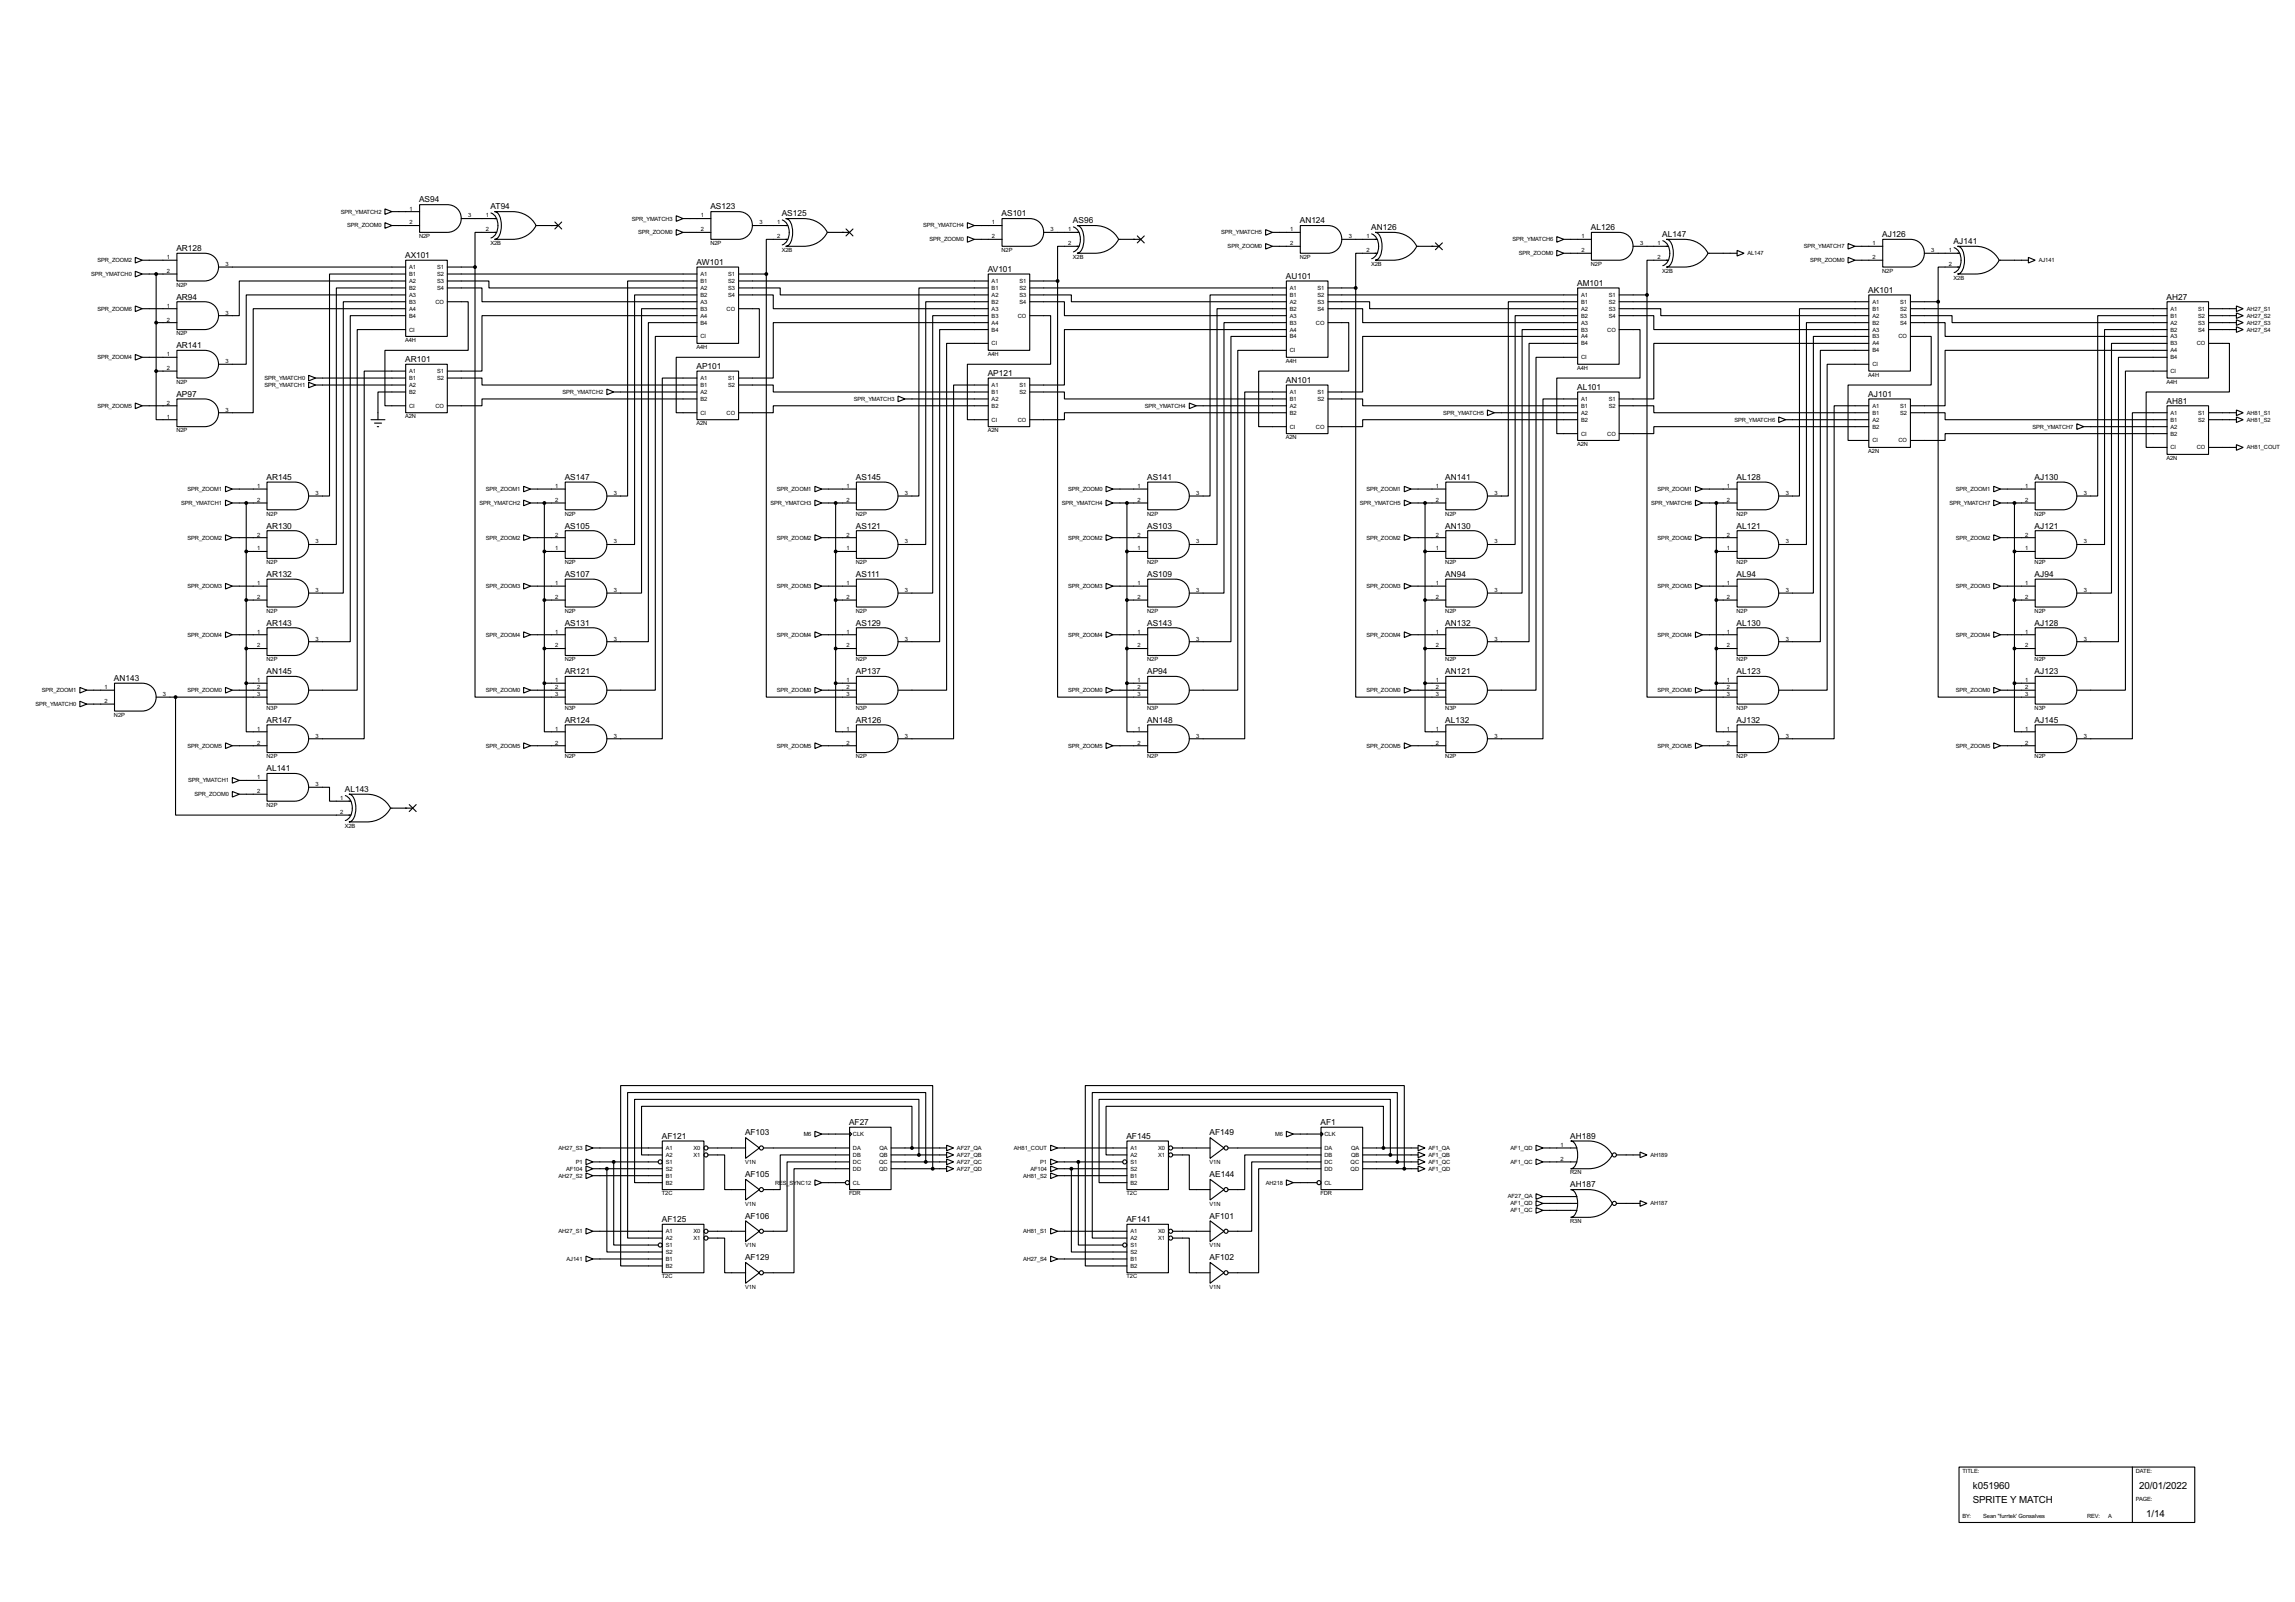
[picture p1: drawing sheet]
<svg xmlns="http://www.w3.org/2000/svg" width="841mm" height="587mm" viewBox="0 0 841 587" stroke-linecap="round" stroke-linejoin="round" font-family="sans-serif">
<defs><g id="words">
<g font-size="4">
<text x="722.7" y="545.4">k051960</text>
<text x="783.6" y="545.4">20/01/2022</text>
<text x="722.7" y="550.5">SPRITE Y MATCH</text>
<text x="786.2" y="555.6">1/14</text>
</g>
<g font-size="3.4">
<text x="153.5" y="74.1">AS94</text>
<text x="179.7" y="76.7">AT94</text>
<text x="260.2" y="76.7">AS123</text>
<text x="286.4" y="79.2">AS125</text>
<text x="366.9" y="79.2">AS101</text>
<text x="393" y="81.8">AS96</text>
<text x="476.1" y="81.8">AN124</text>
<text x="502.3" y="84.3">AN126</text>
<text x="582.8" y="84.3">AL126</text>
<text x="608.9" y="86.8">AL147</text>
<text x="689.5" y="86.8">AJ126</text>
<text x="715.6" y="89.4">AJ141</text>
<text x="64.6" y="92">AR128</text>
<text x="148.4" y="94.5">AX101</text>
<text x="255.1" y="97">AW101</text>
<text x="361.8" y="99.5">AV101</text>
<text x="471" y="102.1">AU101</text>
<text x="577.7" y="104.7">AM101</text>
<text x="684.4" y="107.2">AK101</text>
<text x="64.6" y="109.7">AR94</text>
<text x="793.6" y="109.7">AH27</text>
<text x="64.6" y="127.5">AR141</text>
<text x="148.4" y="132.6">AR101</text>
<text x="255.1" y="135.1">AP101</text>
<text x="361.8" y="137.6">AP121</text>
<text x="471" y="140.2">AN101</text>
<text x="577.7" y="142.8">AL101</text>
<text x="64.6" y="145.3">AP97</text>
<text x="684.4" y="145.3">AJ101</text>
<text x="793.6" y="147.8">AH81</text>
<text x="97.6" y="175.7">AR145</text>
<text x="206.9" y="175.7">AS147</text>
<text x="313.5" y="175.7">AS145</text>
<text x="420.2" y="175.7">AS141</text>
<text x="529.4" y="175.7">AN141</text>
<text x="636.1" y="175.7">AL128</text>
<text x="745.3" y="175.7">AJ130</text>
<text x="97.6" y="193.6">AR130</text>
<text x="206.9" y="193.6">AS105</text>
<text x="313.5" y="193.6">AS121</text>
<text x="420.2" y="193.6">AS103</text>
<text x="529.4" y="193.6">AN130</text>
<text x="636.1" y="193.6">AL121</text>
<text x="745.3" y="193.6">AJ121</text>
<text x="97.6" y="211.3">AR132</text>
<text x="206.9" y="211.3">AS107</text>
<text x="313.5" y="211.3">AS111</text>
<text x="420.2" y="211.3">AS109</text>
<text x="529.4" y="211.3">AN94</text>
<text x="636.1" y="211.3">AL94</text>
<text x="745.3" y="211.3">AJ94</text>
<text x="97.6" y="229.1">AR143</text>
<text x="206.9" y="229.1">AS131</text>
<text x="313.5" y="229.1">AS129</text>
<text x="420.2" y="229.1">AS143</text>
<text x="529.4" y="229.1">AN132</text>
<text x="636.1" y="229.1">AL130</text>
<text x="745.3" y="229.1">AJ128</text>
<text x="41.8" y="249.4">AN143</text>
<text x="97.6" y="246.9">AN145</text>
<text x="206.9" y="246.9">AR121</text>
<text x="313.5" y="246.9">AP137</text>
<text x="420.2" y="246.9">AP94</text>
<text x="529.4" y="246.9">AN121</text>
<text x="636.1" y="246.9">AL123</text>
<text x="745.3" y="246.9">AJ123</text>
<text x="97.6" y="264.7">AR147</text>
<text x="206.9" y="264.7">AR124</text>
<text x="313.5" y="264.7">AR126</text>
<text x="420.2" y="264.7">AN148</text>
<text x="529.4" y="264.7">AL132</text>
<text x="636.1" y="264.7">AJ132</text>
<text x="745.3" y="264.7">AJ145</text>
<text x="97.6" y="282.5">AL141</text>
<text x="126.3" y="290.1">AL143</text>
<text x="311" y="412">AF27</text>
<text x="483.7" y="412">AF1</text>
<text x="242.4" y="417.1">AF121</text>
<text x="272.9" y="415.8">AF103</text>
<text x="412.6" y="417.1">AF145</text>
<text x="443.1" y="415.8">AF149</text>
<text x="575.2" y="417.1">AH189</text>
<text x="272.9" y="431.1">AF105</text>
<text x="443.1" y="431.1">AE144</text>
<text x="575.2" y="434.9">AH187</text>
<text x="242.4" y="447.6">AF125</text>
<text x="272.9" y="446.3">AF106</text>
<text x="412.6" y="447.6">AF141</text>
<text x="443.1" y="446.3">AF101</text>
<text x="272.9" y="461.5">AF129</text>
<text x="443.1" y="461.5">AF102</text>
</g>
<g font-size="2.4">
<text x="150" y="77.1">1</text>
<text x="124.8" y="78.2">SPR_YMATCH2</text>
<text x="127.2" y="83.3">SPR_ZOOM0</text>
<text x="150" y="82.2">2</text>
<text x="171.5" y="79.7">3</text>
<text x="178" y="79.7">1</text>
<text x="231.5" y="80.8">SPR_YMATCH3</text>
<text x="256.7" y="79.7">1</text>
<text x="278.2" y="82.2">3</text>
<text x="284.7" y="82.2">1</text>
<text x="338.2" y="83.3">SPR_YMATCH4</text>
<text x="363.4" y="82.2">1</text>
<text x="153.5" y="87.2">N2P</text>
<text x="178" y="84.7">2</text>
<text x="179.7" y="89.7">X2B</text>
<text x="233.8" y="85.8">SPR_ZOOM0</text>
<text x="256.7" y="84.7">2</text>
<text x="260.2" y="89.7">N2P</text>
<text x="284.7" y="87.3">2</text>
<text x="340.5" y="88.3">SPR_ZOOM0</text>
<text x="363.4" y="87.3">2</text>
<text x="384.9" y="84.7">3</text>
<text x="391.3" y="84.7">1</text>
<text x="391.3" y="89.8">2</text>
<text x="447.4" y="85.8">SPR_YMATCH5</text>
<text x="472.6" y="84.7">1</text>
<text x="472.6" y="89.8">2</text>
<text x="494.1" y="87.3">3</text>
<text x="500.6" y="87.3">1</text>
<text x="554.1" y="88.3">SPR_YMATCH6</text>
<text x="579.3" y="87.3">1</text>
<text x="600.8" y="89.8">3</text>
<text x="607.2" y="89.8">1</text>
<text x="686" y="89.8">1</text>
<text x="35.7" y="96">SPR_ZOOM2</text>
<text x="61.1" y="94.9">1</text>
<text x="286.4" y="92.3">X2B</text>
<text x="366.9" y="92.3">N2P</text>
<text x="393" y="94.9">X2B</text>
<text x="449.7" y="90.9">SPR_ZOOM0</text>
<text x="476.1" y="94.9">N2P</text>
<text x="500.6" y="92.4">2</text>
<text x="556.4" y="93.5">SPR_ZOOM0</text>
<text x="579.3" y="92.4">2</text>
<text x="607.2" y="94.9">2</text>
<text x="640.1" y="93.5">AL147</text>
<text x="660.7" y="90.9">SPR_YMATCH7</text>
<text x="663.1" y="96">SPR_ZOOM0</text>
<text x="686" y="94.9">2</text>
<text x="707.4" y="92.4">3</text>
<text x="713.9" y="92.4">1</text>
<text x="746.8" y="96">AJ141</text>
<text x="33.4" y="101">SPR_YMATCH0</text>
<text x="61.1" y="100">2</text>
<text x="82.6" y="97.4">3</text>
<text x="149.9" y="98.5">A1</text>
<text x="149.9" y="101">B1</text>
<text x="160.1" y="101">S2</text>
<text x="160.1" y="98.5">S1</text>
<text x="256.6" y="101">A1</text>
<text x="266.8" y="101">S1</text>
<text x="502.3" y="97.4">X2B</text>
<text x="582.8" y="97.4">N2P</text>
<text x="608.9" y="99.9">X2B</text>
<text x="689.5" y="99.9">N2P</text>
<text x="713.9" y="97.4">2</text>
<text x="64.6" y="105">N2P</text>
<text x="149.9" y="103.6">A2</text>
<text x="149.9" y="106.2">B2</text>
<text x="160.1" y="106.2">S4</text>
<text x="160.1" y="103.6">S3</text>
<text x="256.6" y="106.2">A2</text>
<text x="256.6" y="103.6">B1</text>
<text x="266.8" y="106.2">S3</text>
<text x="266.8" y="103.6">S2</text>
<text x="363.3" y="103.6">A1</text>
<text x="363.3" y="106.2">B1</text>
<text x="373.5" y="106.2">S2</text>
<text x="373.5" y="103.6">S1</text>
<text x="472.5" y="106.2">A1</text>
<text x="482.7" y="106.2">S1</text>
<text x="715.6" y="102.4">X2B</text>
<text x="35.7" y="113.7">SPR_ZOOM6</text>
<text x="61.1" y="112.7">1</text>
<text x="149.9" y="108.7">A3</text>
<text x="149.9" y="113.7">A4</text>
<text x="149.9" y="111.2">B3</text>
<text x="159.5" y="111.2">CO</text>
<text x="256.6" y="108.7">B2</text>
<text x="256.6" y="111.2">A3</text>
<text x="256.6" y="113.7">B3</text>
<text x="266.2" y="113.7">CO</text>
<text x="266.8" y="108.7">S4</text>
<text x="363.3" y="108.7">A2</text>
<text x="363.3" y="111.2">B2</text>
<text x="363.3" y="113.7">A3</text>
<text x="373.5" y="111.2">S4</text>
<text x="373.5" y="108.7">S3</text>
<text x="472.5" y="111.2">A2</text>
<text x="472.5" y="108.7">B1</text>
<text x="472.5" y="113.7">B2</text>
<text x="482.7" y="113.7">S4</text>
<text x="482.7" y="111.2">S3</text>
<text x="482.7" y="108.7">S2</text>
<text x="579.2" y="108.7">A1</text>
<text x="579.2" y="113.7">A2</text>
<text x="579.2" y="111.2">B1</text>
<text x="589.4" y="113.7">S3</text>
<text x="589.4" y="111.2">S2</text>
<text x="589.4" y="108.7">S1</text>
<text x="685.9" y="111.2">A1</text>
<text x="685.9" y="113.7">B1</text>
<text x="696.1" y="113.7">S2</text>
<text x="696.1" y="111.2">S1</text>
<text x="795.1" y="113.7">A1</text>
<text x="805.3" y="113.7">S1</text>
<text x="823" y="113.7">AH27_S1</text>
<text x="61.1" y="117.8">2</text>
<text x="82.6" y="115.2">3</text>
<text x="149.9" y="116.3">B4</text>
<text x="256.6" y="116.3">A4</text>
<text x="256.6" y="118.9">B4</text>
<text x="363.3" y="118.9">A4</text>
<text x="363.3" y="116.3">B3</text>
<text x="372.9" y="116.3">CO</text>
<text x="472.5" y="116.3">A3</text>
<text x="472.5" y="118.9">B3</text>
<text x="482.1" y="118.9">CO</text>
<text x="579.2" y="116.3">B2</text>
<text x="579.2" y="118.9">A3</text>
<text x="589.4" y="116.3">S4</text>
<text x="685.9" y="116.3">A2</text>
<text x="685.9" y="118.9">B2</text>
<text x="696.1" y="118.9">S4</text>
<text x="696.1" y="116.3">S3</text>
<text x="795.1" y="118.9">A2</text>
<text x="795.1" y="116.3">B1</text>
<text x="805.3" y="118.9">S3</text>
<text x="805.3" y="116.3">S2</text>
<text x="823" y="116.3">AH27_S2</text>
<text x="823" y="118.9">AH27_S3</text>
<text x="64.6" y="122.8">N2P</text>
<text x="148.4" y="125.3">A4H</text>
<text x="149.9" y="121.4">CI</text>
<text x="256.6" y="123.9">CI</text>
<text x="363.3" y="121.4">B4</text>
<text x="472.5" y="121.4">A4</text>
<text x="472.5" y="123.9">B4</text>
<text x="579.2" y="123.9">A4</text>
<text x="579.2" y="121.4">B3</text>
<text x="588.8" y="121.4">CO</text>
<text x="685.9" y="121.4">A3</text>
<text x="685.9" y="123.9">B3</text>
<text x="695.5" y="123.9">CO</text>
<text x="795.1" y="121.4">B2</text>
<text x="795.1" y="123.9">A3</text>
<text x="805.3" y="121.4">S4</text>
<text x="823" y="121.4">AH27_S4</text>
<text x="35.7" y="131.6">SPR_ZOOM4</text>
<text x="61.1" y="130.5">1</text>
<text x="255.1" y="127.8">A4H</text>
<text x="361.8" y="130.4">A4H</text>
<text x="363.3" y="126.4">CI</text>
<text x="472.5" y="129">CI</text>
<text x="579.2" y="126.4">B4</text>
<text x="579.2" y="131.6">CI</text>
<text x="685.9" y="126.4">A4</text>
<text x="685.9" y="129">B4</text>
<text x="795.1" y="129">A4</text>
<text x="795.1" y="126.4">B3</text>
<text x="795.1" y="131.6">B4</text>
<text x="804.7" y="126.4">CO</text>
<text x="61.1" y="135.5">2</text>
<text x="82.6" y="133">3</text>
<text x="149.9" y="136.6">A1</text>
<text x="160.1" y="136.6">S1</text>
<text x="471" y="133">A4H</text>
<text x="577.7" y="135.5">A4H</text>
<text x="685.9" y="134.1">CI</text>
<text x="795.1" y="136.6">CI</text>
<text x="64.6" y="140.5">N2P</text>
<text x="96.9" y="141.7">SPR_YMATCH1</text>
<text x="96.9" y="139.1">SPR_YMATCH0</text>
<text x="149.9" y="141.7">A2</text>
<text x="149.9" y="139.1">B1</text>
<text x="160.1" y="139.1">S2</text>
<text x="256.6" y="139.1">A1</text>
<text x="256.6" y="141.7">B1</text>
<text x="266.8" y="141.7">S2</text>
<text x="266.8" y="139.1">S1</text>
<text x="363.3" y="141.7">A1</text>
<text x="373.5" y="141.7">S1</text>
<text x="684.4" y="138">A4H</text>
<text x="793.6" y="140.5">A4H</text>
<text x="35.7" y="149.3">SPR_ZOOM5</text>
<text x="61.1" y="148.2">2</text>
<text x="149.9" y="144.3">B2</text>
<text x="149.9" y="149.3">CI</text>
<text x="159.5" y="149.3">CO</text>
<text x="206.1" y="144.3">SPR_YMATCH2</text>
<text x="256.6" y="144.3">A2</text>
<text x="256.6" y="146.8">B2</text>
<text x="312.8" y="146.8">SPR_YMATCH3</text>
<text x="363.3" y="146.8">A2</text>
<text x="363.3" y="144.3">B1</text>
<text x="363.3" y="149.3">B2</text>
<text x="373.5" y="144.3">S2</text>
<text x="419.4" y="149.3">SPR_YMATCH4</text>
<text x="472.5" y="144.3">A1</text>
<text x="472.5" y="149.3">A2</text>
<text x="472.5" y="146.8">B1</text>
<text x="482.7" y="146.8">S2</text>
<text x="482.7" y="144.3">S1</text>
<text x="579.2" y="146.8">A1</text>
<text x="579.2" y="149.3">B1</text>
<text x="589.4" y="149.3">S2</text>
<text x="589.4" y="146.8">S1</text>
<text x="685.9" y="149.3">A1</text>
<text x="696.1" y="149.3">S1</text>
<text x="61.1" y="153.3">1</text>
<text x="82.6" y="150.8">3</text>
<text x="148.4" y="153.2">A2N</text>
<text x="255.1" y="155.8">A2N</text>
<text x="256.6" y="151.8">CI</text>
<text x="266.2" y="151.8">CO</text>
<text x="363.3" y="154.4">CI</text>
<text x="372.9" y="154.4">CO</text>
<text x="472.5" y="151.8">B2</text>
<text x="528.7" y="151.8">SPR_YMATCH5</text>
<text x="579.2" y="151.8">A2</text>
<text x="579.2" y="154.4">B2</text>
<text x="635.3" y="154.4">SPR_YMATCH6</text>
<text x="685.9" y="154.4">A2</text>
<text x="685.9" y="151.8">B1</text>
<text x="696.1" y="151.8">S2</text>
<text x="795.1" y="151.8">A1</text>
<text x="795.1" y="154.4">B1</text>
<text x="805.3" y="154.4">S2</text>
<text x="805.3" y="151.8">S1</text>
<text x="823" y="151.8">AH81_S1</text>
<text x="823" y="154.4">AH81_S2</text>
<text x="64.6" y="158.4">N2P</text>
<text x="361.8" y="158.4">A2N</text>
<text x="471" y="160.9">A2N</text>
<text x="472.5" y="157">CI</text>
<text x="482.1" y="157">CO</text>
<text x="579.2" y="159.5">CI</text>
<text x="588.8" y="159.5">CO</text>
<text x="685.9" y="157">B2</text>
<text x="744.6" y="157">SPR_YMATCH7</text>
<text x="795.1" y="157">A2</text>
<text x="795.1" y="159.5">B2</text>
<text x="577.7" y="163.4">A2N</text>
<text x="684.4" y="165.9">A2N</text>
<text x="685.9" y="162">CI</text>
<text x="695.5" y="162">CO</text>
<text x="795.1" y="164.5">CI</text>
<text x="804.7" y="164.5">CO</text>
<text x="823" y="164.5">AH81_COUT</text>
<text x="793.6" y="168.5">A2N</text>
<text x="68.7" y="179.8">SPR_ZOOM1</text>
<text x="94.2" y="178.7">1</text>
<text x="178" y="179.8">SPR_ZOOM1</text>
<text x="203.4" y="178.7">1</text>
<text x="284.6" y="179.8">SPR_ZOOM1</text>
<text x="310.1" y="178.7">1</text>
<text x="391.3" y="179.8">SPR_ZOOM0</text>
<text x="416.7" y="178.7">1</text>
<text x="500.5" y="179.8">SPR_ZOOM1</text>
<text x="526" y="178.7">1</text>
<text x="607.2" y="179.8">SPR_ZOOM1</text>
<text x="632.6" y="178.7">1</text>
<text x="716.4" y="179.8">SPR_ZOOM1</text>
<text x="741.9" y="178.7">1</text>
<text x="66.4" y="184.9">SPR_YMATCH1</text>
<text x="94.2" y="183.8">2</text>
<text x="115.6" y="181.3">3</text>
<text x="175.6" y="184.9">SPR_YMATCH2</text>
<text x="203.4" y="183.8">2</text>
<text x="224.8" y="181.3">3</text>
<text x="282.3" y="184.9">SPR_YMATCH3</text>
<text x="310.1" y="183.8">2</text>
<text x="331.5" y="181.3">3</text>
<text x="389" y="184.9">SPR_YMATCH4</text>
<text x="416.7" y="183.8">2</text>
<text x="438.2" y="181.3">3</text>
<text x="498.2" y="184.9">SPR_YMATCH5</text>
<text x="526" y="183.8">2</text>
<text x="547.4" y="181.3">3</text>
<text x="604.9" y="184.9">SPR_YMATCH6</text>
<text x="632.6" y="183.8">2</text>
<text x="654.1" y="181.3">3</text>
<text x="714.1" y="184.9">SPR_YMATCH7</text>
<text x="741.9" y="183.8">2</text>
<text x="763.3" y="181.3">3</text>
<text x="97.6" y="188.8">N2P</text>
<text x="206.9" y="188.8">N2P</text>
<text x="313.5" y="188.8">N2P</text>
<text x="420.2" y="188.8">N2P</text>
<text x="529.4" y="188.8">N2P</text>
<text x="636.1" y="188.8">N2P</text>
<text x="745.3" y="188.8">N2P</text>
<text x="68.7" y="197.6">SPR_ZOOM2</text>
<text x="94.2" y="196.5">2</text>
<text x="178" y="197.6">SPR_ZOOM2</text>
<text x="203.4" y="196.5">2</text>
<text x="284.6" y="197.6">SPR_ZOOM2</text>
<text x="310.1" y="196.5">2</text>
<text x="391.3" y="197.6">SPR_ZOOM2</text>
<text x="416.7" y="196.5">2</text>
<text x="500.5" y="197.6">SPR_ZOOM2</text>
<text x="526" y="196.5">2</text>
<text x="607.2" y="197.6">SPR_ZOOM2</text>
<text x="632.6" y="196.5">2</text>
<text x="716.4" y="197.6">SPR_ZOOM2</text>
<text x="741.9" y="196.5">2</text>
<text x="94.2" y="201.6">1</text>
<text x="115.6" y="199">3</text>
<text x="203.4" y="201.6">1</text>
<text x="224.8" y="199">3</text>
<text x="310.1" y="201.6">1</text>
<text x="331.5" y="199">3</text>
<text x="416.7" y="201.6">1</text>
<text x="438.2" y="199">3</text>
<text x="526" y="201.6">1</text>
<text x="547.4" y="199">3</text>
<text x="632.6" y="201.6">1</text>
<text x="654.1" y="199">3</text>
<text x="741.9" y="201.6">1</text>
<text x="763.3" y="199">3</text>
<text x="97.6" y="206.6">N2P</text>
<text x="206.9" y="206.6">N2P</text>
<text x="313.5" y="206.6">N2P</text>
<text x="420.2" y="206.6">N2P</text>
<text x="529.4" y="206.6">N2P</text>
<text x="636.1" y="206.6">N2P</text>
<text x="745.3" y="206.6">N2P</text>
<text x="68.7" y="215.3">SPR_ZOOM3</text>
<text x="94.2" y="214.3">1</text>
<text x="178" y="215.3">SPR_ZOOM3</text>
<text x="203.4" y="214.3">1</text>
<text x="284.6" y="215.3">SPR_ZOOM3</text>
<text x="310.1" y="214.3">1</text>
<text x="391.3" y="215.3">SPR_ZOOM3</text>
<text x="416.7" y="214.3">1</text>
<text x="500.5" y="215.3">SPR_ZOOM3</text>
<text x="526" y="214.3">1</text>
<text x="607.2" y="215.3">SPR_ZOOM3</text>
<text x="632.6" y="214.3">1</text>
<text x="716.4" y="215.3">SPR_ZOOM3</text>
<text x="741.9" y="214.3">1</text>
<text x="94.2" y="219.4">2</text>
<text x="115.6" y="216.8">3</text>
<text x="203.4" y="219.4">2</text>
<text x="224.8" y="216.8">3</text>
<text x="310.1" y="219.4">2</text>
<text x="331.5" y="216.8">3</text>
<text x="416.7" y="219.4">2</text>
<text x="438.2" y="216.8">3</text>
<text x="526" y="219.4">2</text>
<text x="547.4" y="216.8">3</text>
<text x="632.6" y="219.4">2</text>
<text x="654.1" y="216.8">3</text>
<text x="741.9" y="219.4">2</text>
<text x="763.3" y="216.8">3</text>
<text x="97.6" y="224.4">N2P</text>
<text x="206.9" y="224.4">N2P</text>
<text x="313.5" y="224.4">N2P</text>
<text x="420.2" y="224.4">N2P</text>
<text x="529.4" y="224.4">N2P</text>
<text x="636.1" y="224.4">N2P</text>
<text x="745.3" y="224.4">N2P</text>
<text x="68.7" y="233.2">SPR_ZOOM4</text>
<text x="94.2" y="232.1">1</text>
<text x="178" y="233.2">SPR_ZOOM4</text>
<text x="203.4" y="232.1">1</text>
<text x="284.6" y="233.2">SPR_ZOOM4</text>
<text x="310.1" y="232.1">1</text>
<text x="391.3" y="233.2">SPR_ZOOM4</text>
<text x="416.7" y="232.1">1</text>
<text x="500.5" y="233.2">SPR_ZOOM4</text>
<text x="526" y="232.1">1</text>
<text x="607.2" y="233.2">SPR_ZOOM4</text>
<text x="632.6" y="232.1">1</text>
<text x="716.4" y="233.2">SPR_ZOOM4</text>
<text x="741.9" y="232.1">1</text>
<text x="94.2" y="237.1">2</text>
<text x="115.6" y="234.6">3</text>
<text x="203.4" y="237.1">2</text>
<text x="224.8" y="234.6">3</text>
<text x="310.1" y="237.1">2</text>
<text x="331.5" y="234.6">3</text>
<text x="416.7" y="237.1">2</text>
<text x="438.2" y="234.6">3</text>
<text x="526" y="237.1">2</text>
<text x="547.4" y="234.6">3</text>
<text x="632.6" y="237.1">2</text>
<text x="654.1" y="234.6">3</text>
<text x="741.9" y="237.1">2</text>
<text x="763.3" y="234.6">3</text>
<text x="97.6" y="242.2">N2P</text>
<text x="206.9" y="242.2">N2P</text>
<text x="313.5" y="242.2">N2P</text>
<text x="420.2" y="242.2">N2P</text>
<text x="529.4" y="242.2">N2P</text>
<text x="636.1" y="242.2">N2P</text>
<text x="745.3" y="242.2">N2P</text>
<text x="94.2" y="249.8">1</text>
<text x="203.4" y="249.8">1</text>
<text x="310.1" y="249.8">1</text>
<text x="416.7" y="249.8">1</text>
<text x="526" y="249.8">1</text>
<text x="632.6" y="249.8">1</text>
<text x="741.9" y="249.8">1</text>
<text x="15.4" y="253.5">SPR_ZOOM1</text>
<text x="38.3" y="252.4">1</text>
<text x="38.3" y="257.5">2</text>
<text x="59.7" y="254.9">3</text>
<text x="68.7" y="253.5">SPR_ZOOM0</text>
<text x="94.2" y="252.4">2</text>
<text x="94.2" y="254.9">3</text>
<text x="178" y="253.5">SPR_ZOOM0</text>
<text x="203.4" y="252.4">2</text>
<text x="203.4" y="254.9">3</text>
<text x="284.6" y="253.5">SPR_ZOOM0</text>
<text x="310.1" y="252.4">2</text>
<text x="310.1" y="254.9">3</text>
<text x="391.3" y="253.5">SPR_ZOOM0</text>
<text x="416.7" y="252.4">2</text>
<text x="416.7" y="254.9">3</text>
<text x="500.5" y="253.5">SPR_ZOOM0</text>
<text x="526" y="252.4">2</text>
<text x="526" y="254.9">3</text>
<text x="607.2" y="253.5">SPR_ZOOM0</text>
<text x="632.6" y="252.4">2</text>
<text x="632.6" y="254.9">3</text>
<text x="716.4" y="253.5">SPR_ZOOM0</text>
<text x="741.9" y="252.4">2</text>
<text x="741.9" y="254.9">3</text>
<text x="13" y="258.6">SPR_YMATCH0</text>
<text x="41.8" y="262.5">N2P</text>
<text x="97.6" y="260">N3P</text>
<text x="206.9" y="260">N3P</text>
<text x="313.5" y="260">N3P</text>
<text x="420.2" y="260">N3P</text>
<text x="529.4" y="260">N3P</text>
<text x="636.1" y="260">N3P</text>
<text x="745.3" y="260">N3P</text>
<text x="94.2" y="267.6">1</text>
<text x="203.4" y="267.6">1</text>
<text x="310.1" y="267.6">1</text>
<text x="416.7" y="267.6">1</text>
<text x="526" y="267.6">1</text>
<text x="632.6" y="267.6">1</text>
<text x="741.9" y="267.6">1</text>
<text x="68.7" y="273.8">SPR_ZOOM5</text>
<text x="94.2" y="272.7">2</text>
<text x="115.6" y="270.2">3</text>
<text x="178" y="273.8">SPR_ZOOM5</text>
<text x="203.4" y="272.7">2</text>
<text x="224.8" y="270.2">3</text>
<text x="284.6" y="273.8">SPR_ZOOM5</text>
<text x="310.1" y="272.7">2</text>
<text x="331.5" y="270.2">3</text>
<text x="391.3" y="273.8">SPR_ZOOM5</text>
<text x="416.7" y="272.7">2</text>
<text x="438.2" y="270.2">3</text>
<text x="500.5" y="273.8">SPR_ZOOM5</text>
<text x="526" y="272.7">2</text>
<text x="547.4" y="270.2">3</text>
<text x="607.2" y="273.8">SPR_ZOOM5</text>
<text x="632.6" y="272.7">2</text>
<text x="654.1" y="270.2">3</text>
<text x="716.4" y="273.8">SPR_ZOOM5</text>
<text x="741.9" y="272.7">2</text>
<text x="763.3" y="270.2">3</text>
<text x="97.6" y="277.7">N2P</text>
<text x="206.9" y="277.7">N2P</text>
<text x="313.5" y="277.7">N2P</text>
<text x="420.2" y="277.7">N2P</text>
<text x="529.4" y="277.7">N2P</text>
<text x="636.1" y="277.7">N2P</text>
<text x="745.3" y="277.7">N2P</text>
<text x="68.9" y="286.5">SPR_YMATCH1</text>
<text x="94.2" y="285.4">1</text>
<text x="115.6" y="287.9">3</text>
<text x="71.3" y="291.6">SPR_ZOOM0</text>
<text x="94.2" y="290.5">2</text>
<text x="124.6" y="293">1</text>
<text x="97.6" y="295.5">N2P</text>
<text x="124.6" y="298.1">2</text>
<text x="126.3" y="303.1">X2B</text>
<text x="294.4" y="416">M6</text>
<text x="312.5" y="416">CLK</text>
<text x="467.2" y="416">M6</text>
<text x="485.2" y="416">CLK</text>
<text x="204.6" y="421.1">AH27_S3</text>
<text x="243.9" y="421.1">A1</text>
<text x="243.9" y="423.7">A2</text>
<text x="254.1" y="421.1">X0</text>
<text x="254.1" y="423.7">X1</text>
<text x="312.5" y="421.1">DA</text>
<text x="312.5" y="423.7">DB</text>
<text x="322.2" y="421.1">QA</text>
<text x="322.2" y="423.7">QB</text>
<text x="350.6" y="421.1">AF27_QA</text>
<text x="350.6" y="423.7">AF27_QB</text>
<text x="371.4" y="421.1">AH81_COUT</text>
<text x="414.1" y="421.1">A1</text>
<text x="414.1" y="423.7">A2</text>
<text x="424.3" y="421.1">X0</text>
<text x="424.3" y="423.7">X1</text>
<text x="485.2" y="421.1">DA</text>
<text x="485.2" y="423.7">DB</text>
<text x="494.9" y="421.1">QA</text>
<text x="494.9" y="423.7">QB</text>
<text x="523.3" y="421.1">AF1_QA</text>
<text x="523.3" y="423.7">AF1_QB</text>
<text x="553.4" y="421.1">AF1_QD</text>
<text x="571.7" y="420">1</text>
<text x="571.7" y="425.1">2</text>
<text x="604.6" y="423.7">AH189</text>
<text x="204.6" y="431.3">AH27_S2</text>
<text x="207.4" y="428.7">AF104</text>
<text x="210.9" y="426.2">P1</text>
<text x="243.9" y="428.7">S2</text>
<text x="243.9" y="426.2">S1</text>
<text x="243.9" y="431.3">B1</text>
<text x="272.9" y="426.3">V1N</text>
<text x="312.5" y="426.2">DC</text>
<text x="312.5" y="428.7">DD</text>
<text x="322.1" y="426.2">QC</text>
<text x="322.1" y="428.7">QD</text>
<text x="350.6" y="426.2">AF27_QC</text>
<text x="350.6" y="428.7">AF27_QD</text>
<text x="374.8" y="431.3">AH81_S2</text>
<text x="377.5" y="428.7">AF104</text>
<text x="381.1" y="426.2">P1</text>
<text x="414.1" y="428.7">S2</text>
<text x="414.1" y="426.2">S1</text>
<text x="414.1" y="431.3">B1</text>
<text x="443.1" y="426.3">V1N</text>
<text x="485.2" y="426.2">DC</text>
<text x="485.2" y="428.7">DD</text>
<text x="494.8" y="426.2">QC</text>
<text x="494.8" y="428.7">QD</text>
<text x="523.3" y="426.2">AF1_QC</text>
<text x="523.3" y="428.7">AF1_QD</text>
<text x="553.4" y="426.2">AF1_QC</text>
<text x="575.2" y="430.1">R2N</text>
<text x="242.4" y="437.8">T2C</text>
<text x="243.9" y="433.8">B2</text>
<text x="283.9" y="433.8">RES_SYNC12</text>
<text x="311" y="437.8">FDR</text>
<text x="312.5" y="433.8">CL</text>
<text x="412.6" y="437.8">T2C</text>
<text x="414.1" y="433.8">B2</text>
<text x="463.7" y="433.8">AH218</text>
<text x="483.7" y="437.8">FDR</text>
<text x="485.2" y="433.8">CL</text>
<text x="272.9" y="441.6">V1N</text>
<text x="443.1" y="441.6">V1N</text>
<text x="552.4" y="438.9">AF27_QA</text>
<text x="553.4" y="441.4">AF1_QD</text>
<text x="553.4" y="444">AF1_QC</text>
<text x="604.6" y="441.4">AH187</text>
<text x="575.2" y="447.9">R3N</text>
<text x="204.6" y="451.6">AH27_S1</text>
<text x="243.9" y="451.6">A1</text>
<text x="243.9" y="454.1">A2</text>
<text x="254.1" y="451.6">X0</text>
<text x="254.1" y="454.1">X1</text>
<text x="374.8" y="451.6">AH81_S1</text>
<text x="414.1" y="451.6">A1</text>
<text x="414.1" y="454.1">A2</text>
<text x="424.3" y="451.6">X0</text>
<text x="424.3" y="454.1">X1</text>
<text x="207.6" y="461.8">AJ141</text>
<text x="243.9" y="459.2">S2</text>
<text x="243.9" y="456.7">S1</text>
<text x="243.9" y="461.8">B1</text>
<text x="272.9" y="456.8">V1N</text>
<text x="374.8" y="461.8">AH27_S4</text>
<text x="414.1" y="459.2">S2</text>
<text x="414.1" y="456.7">S1</text>
<text x="414.1" y="461.8">B1</text>
<text x="443.1" y="456.8">V1N</text>
<text x="243.9" y="464.3">B2</text>
<text x="414.1" y="464.3">B2</text>
<text x="242.4" y="468.2">T2C</text>
<text x="272.9" y="472.1">V1N</text>
<text x="412.6" y="468.2">T2C</text>
<text x="443.1" y="472.1">V1N</text>
<text x="718.9" y="539.4">TITLE:</text>
<text x="782.4" y="539.4">DATE:</text>
<text x="782.4" y="549.6">PAGE:</text>
<text x="718.9" y="555.9">BY:</text>
<text x="726.5" y="555.9">Sean &quot;furrtek' Gonsalves</text>
<text x="764.6" y="555.9">REV:</text>
<text x="772.2" y="555.9">A</text>
</g>
</g></defs>
<g fill="none" stroke="#000" stroke-width=".4">
<path d="M141 76.5l2.6 1-2.6 1zM143.6 77.5h10.1M153.7 75h10.2a5.1 5.1 0 0 1 5.1 5 5.1 5.1 0 0 1-5.1 5.1h-10.2zM179.9 78a5.5 5.5 0 0 1 1.4 8.1l-1.4 1.1M181.2 77.5h6.6a9.5 9.5 0 0 1 8.6 5.1 9.4 9.4 0 0 1-8.6 5.1h-6.6a3.2 3.2 0 0 0 2.3-3.2 7.9 7.9 0 0 0-1.3-6.6zM247.7 79l2.5 1.1-2.5 1zM260.4 77.5h10.2a5.1 5.1 0 0 1 5 5.1 5.1 5.1 0 0 1-5 5.1h-10.2zM49.6 94.3l2.5 1-2.5 1zM49.6 99.4l2.5 1-2.5 1zM52.1 95.3h12.7M64.8 92.8h10.2a5.1 5.1 0 0 1 5.1 5 5.1 5.1 0 0 1-5.1 5.1h-10.2zM80.1 97.8h68.5"/>
<path d="M141 81.6l2.6 1-2.6 1zM143.6 82.6h10.1M148.6 95.3h15.3v27.9h-15.3zM163.9 97.8h10.1M169 80.1h12.9M174 97.8v157.5h33.1M181.9 85.1h-7.9v12.7M196.4 82.6h8.1M203.3 81.3l2.5 2.6M205.8 81.3l-2.5 2.6M247.7 84.1l2.5 1-2.5 1.1zM250.2 85.1h10.2"/>
<path d="M250.2 80.1h10.2M255.3 97.8h15.3v28h-15.3zM275.6 82.6h13M286.6 80.6a5.4 5.4 0 0 1 0 9.1M287.8 80.1h6.6a9.5 9.5 0 0 1 8.7 5 9.5 9.5 0 0 1-8.7 5.1h-6.6a3.2 3.2 0 0 0 2.4-3.1 7.7 7.7 0 0 0-1.3-6.6zM288.6 87.7h-7.9v12.7M303.1 85.1h8.1M309.9 83.9l2.6 2.5M312.5 83.9l-2.6 2.5M354.4 86.7l2.5 1-2.5 1zM354.4 81.6l2.5 1-2.5 1zM356.9 82.6h10.2"/>
<path d="M356.9 87.7h10.2M367.1 80.1h10.1a5.1 5.1 0 0 1 5.1 5 5.1 5.1 0 0 1-5.1 5.1h-10.1zM382.3 85.1h13M393.2 83.1a5.5 5.5 0 0 1 1.5 8.1l-1.5 1.1M394.5 82.6h6.6a9.6 9.6 0 0 1 8.7 5.1 9.6 9.6 0 0 1-8.7 5.1h-6.6a3.2 3.2 0 0 0 2.4-3.2 7.6 7.6 0 0 0-1.4-6.6zM395.3 90.2h-7.9v12.7M409.8 87.7h8.1M416.6 86.4l2.6 2.6M419.2 86.4l-2.6 2.6M463.6 84.1l2.5 1-2.5 1.1zM463.6 89.2l2.5 1-2.5 1zM466.1 85.1h10.2"/>
<path d="M466.1 90.2h10.2M476.3 82.6h10.2a5.1 5.1 0 0 1 5 5.1 5.1 5.1 0 0 1-5 5.1h-10.2zM491.5 87.7h13M502.5 85.7a5.3 5.3 0 0 1 0 9.1M503.7 85.1h6.6a9.5 9.5 0 0 1 8.7 5.1 9.5 9.5 0 0 1-8.7 5.1h-6.6a3.2 3.2 0 0 0 2.4-3.1 7.8 7.8 0 0 0-1.3-6.7zM504.5 92.8h-7.9v12.7M519 90.2h8.1M525.8 89l2.6 2.5M528.4 89l-2.6 2.5M570.3 86.7l2.5 1-2.5 1zM570.3 91.7l2.5 1.1-2.5 1zM572.8 87.7h10.2"/>
<path d="M572.8 92.8h10.2M583 85.1h10.1a5.1 5.1 0 0 1 5.1 5.1 5.1 5.1 0 0 1-5.1 5.1h-10.1zM598.2 90.2h13M609.1 88.2a5.5 5.5 0 0 1 .6 8.9l-.6 .2M610.4 87.7h6.6a9.6 9.6 0 0 1 8.7 5.1 9.6 9.6 0 0 1-8.7 5h-6.6a3.2 3.2 0 0 0 2.4-3.1 7.7 7.7 0 0 0-1.4-6.6zM611.2 95.3h-7.9v12.7M625.7 92.8h10.6M636.3 91.7l2.6 1.1-2.6 1zM677 89.2l2.5 1-2.5 1zM677 94.3l2.5 1-2.5 1zM679.5 90.2h10.2M679.5 95.3h10.2"/>
<path d="M689.7 87.7h10.1a5.1 5.1 0 0 1 5.1 5 5.1 5.1 0 0 1-5.1 5.1h-10.1zM704.9 92.8h13M715.8 90.7a5.5 5.5 0 0 1 1.5 8.1l-1.5 1.1M717.1 90.2h6.6a9.5 9.5 0 0 1 8.6 5.1 9.4 9.4 0 0 1-8.6 5.1h-6.6a3.2 3.2 0 0 0 2.3-3.2 7.8 7.8 0 0 0-1.3-6.6zM717.9 97.8h-7.9v12.7M732.3 95.3h10.7M743 94.3l2.5 1-2.5 1zM49.6 112.1l2.5 1-2.5 1zM52.1 100.4h12.7M52.1 113.1h12.7M57.2 118.2h7.6M57.2 100.4v35.5"/>
<path d="M64.8 110.5h10.2a5.1 5.1 0 0 1 5.1 5.1 5.1 5.1 0 0 1-5.1 5.1h-10.2zM148.6 115.6h-20.3v119.4h-15.2M148.6 110.5h-22.8v106.7h-12.7M148.6 105.5h-25.4v93.9h-10.1M148.6 100.4h-27.9v81.3h-7.6M148.6 102.9h-60.9v12.7h-7.6M148.6 113.1h-55.8v38.1h-12.7M148.6 108h-58.4v25.4h-10.1M163.9 105.5h12.7v5h78.7M163.9 102.9h15.2v2.6h76.2M163.9 110.5h7.6v17.8h-30.5v20.3h7.6M163.9 100.4h91.4"/>
<path d="M255.3 115.6h-78.7v20.3h-12.7M255.3 118.2h-17.8v116.8h-15.2M255.3 113.1h-20.3v104.1h-12.7M255.3 108h-22.8v91.4h-10.2M255.3 102.9h-25.4v78.8h-7.6M270.6 108h12.7v5.1h78.7M270.6 105.5h15.2v2.5h76.2M270.6 113.1h7.6v17.8h-30.5v20.3h7.6M270.6 102.9h91.4M270.6 100.4h10.1M280.7 100.4v154.9h33M362 100.4h15.2v27.9h-15.2z"/>
<path d="M362 118.2h-78.7v20.3h-12.7M362 115.6h-20.3v101.6h-12.7M362 110.5h-22.9v88.9h-10.1M362 105.5h-25.4v76.2h-7.6M377.2 110.5h12.7v5.1h81.3M377.2 108h15.3v2.5h78.7M377.2 115.6h7.7v17.8h-30.5v20.3h7.6M377.2 105.5h94M377.2 102.9h10.2M387.4 102.9v152.4h33M471.2 102.9h15.3v28h-15.3zM471.2 108h-27.9v73.7h-7.6"/>
<path d="M471.2 113.1h-25.4v86.3h-10.1M471.2 118.2h-22.8v99h-12.7M486.5 118.2h7.6v17.7h-33v20.4h10.1M486.5 110.5h15.2v2.6h76.2M486.5 113.1h12.7v5.1h78.7M486.5 105.5h10.1M486.5 108h91.4M496.6 105.5v149.8h33M577.9 105.5h15.2v27.9h-15.2zM577.9 115.6h-22.9v83.8h-10.1M577.9 110.5h-25.4v71.2h-7.6M593.1 113.1h15.3v2.5h76.2"/>
<path d="M593.1 115.6h12.7v5.1h78.8M593.1 108h10.2M593.1 110.5h91.5M603.3 108v147.3h33M684.6 108h15.2v27.9h-15.2zM684.6 118.2h-22.9v81.2h-10.1M684.6 113.1h-25.4v68.6h-7.6M699.8 115.6h15.3v2.6h78.7M699.8 118.2h12.7v5h81.3M699.8 110.5h10.2M699.8 113.1h94M710 110.5v144.8h35.5"/>
<path d="M793.8 110.5h15.2v28h-15.2zM793.8 115.6h-25.4v66.1h-7.6M809 113.1h10.2M809 115.6h10.2M809 118.2h10.2M819.2 112.1l2.5 1-2.5 1zM819.2 114.6l2.5 1-2.5 1zM819.2 117.1l2.5 1.1-2.5 1zM819.2 119.7l2.5 1-2.5 1zM49.6 129.8l2.5 1.1-2.5 1zM52.1 130.9h12.7M57.2 135.9v17.8h7.6"/>
<path d="M57.2 135.9h7.6M64.8 128.3h10.2a5.1 5.1 0 0 1 5.1 5.1 5.1 5.1 0 0 1-5.1 5.1h-10.2zM113.1 137.5l2.5 1-2.5 1zM115.6 138.5h33M148.6 133.4h15.3v17.8h-15.3zM148.6 120.7h-17.7v132.1h-17.8M148.6 135.9h-15.2v134.7h-20.3M163.9 138.5h12.7v2.5h78.7M255.3 135.9h15.3v17.8h-15.3zM255.3 123.2h-15.2v129.6h-17.8M255.3 138.5h-12.7v132.1h-20.3M362 138.5h15.2v17.8h-15.2z"/>
<path d="M362 125.8h-15.2v127h-17.8M362 120.7h-17.8v114.3h-15.2M471.2 120.7h-81.3v20.3h-12.7M471.2 128.3h-17.8v124.5h-17.7M471.2 123.2h-20.3v111.8h-15.2M577.9 123.2h-78.7v20.4h-12.7M577.9 130.9h-15.2v121.9h-17.8M577.9 125.8h-17.8v109.2h-15.2M577.9 120.7h-20.3v96.5h-12.7M593.1 120.7h7.7v17.8h-30.5v20.3h7.6M684.6 125.8h-78.8v20.3h-12.7M684.6 123.2h-20.3v94h-12.7"/>
<path d="M684.6 128.3h-17.8v106.7h-15.2M684.6 133.4h-15.3v119.4h-17.7M699.8 123.2h7.6v17.8h-30.4v20.3h7.6M793.8 128.3h-81.3v20.3h-12.7M793.8 135.9h-15.2v116.9h-17.8M793.8 130.9h-17.8v104.1h-15.2M793.8 125.8h-20.3v91.4h-12.7M793.8 120.7h-22.9v78.7h-10.1M809 125.8h7.7v17.8h-30.5v20.3h7.6M809 120.7h10.2M49.6 147.6l2.5 1-2.5 1.1zM52.1 148.6h12.7"/>
<path d="M64.8 146.1h10.2a5.1 5.1 0 0 1 5.1 5.1 5.1 5.1 0 0 1-5.1 5.1h-10.2zM113.1 140l2.5 1-2.5 1zM115.6 141h33M135.9 153.7h5.1M137.2 155h2.6M138.2 156.3h.5M148.6 143.6h-10.1v10.1M222.3 142.5l2.5 1.1-2.5 1zM224.8 143.6h30.5M255.3 146.1h-78.7v2.5h-12.7M270.6 141h12.7v2.6h78.7M329 145.1l2.5 1-2.5 1z"/>
<path d="M331.5 146.1h30.5M362 148.6h-78.7v2.6h-12.7M362 141h-12.7v129.6h-20.3M377.2 143.6h12.7v2.5h81.3M435.7 147.6l2.5 1-2.5 1.1zM438.2 148.6h33M471.2 141h15.3v17.8h-15.3zM471.2 151.2h-81.3v2.5h-12.7M471.2 143.6h-15.2v127h-20.3M486.5 146.1h12.7v2.5h78.7M544.9 150.2l2.5 1-2.5 1zM547.4 151.2h30.5"/>
<path d="M577.9 143.6h15.2v17.7h-15.2zM577.9 153.7h-78.7v2.6h-12.7M577.9 146.1h-12.7v124.5h-20.3M593.1 148.6h12.7v2.6h78.8M651.6 152.7l2.5 1-2.5 1zM654.1 153.7h30.5M684.6 146.1h15.2v17.8h-15.2zM684.6 156.3h-78.8v2.5h-12.7M684.6 148.6h-12.7v122h-20.3M699.8 151.2h12.7v2.5h81.3M760.8 155.2l2.5 1.1-2.5 1zM763.3 156.3h30.5"/>
<path d="M793.8 148.6h15.2v17.8h-15.2zM793.8 158.8h-81.3v2.5h-12.7M793.8 151.2h-12.7v119.4h-20.3M809 153.7h10.2M809 151.2h10.2M819.2 150.2l2.5 1-2.5 1zM819.2 152.7l2.5 1-2.5 1zM82.6 178.1l2.5 1-2.5 1zM85.1 179.1h12.7M97.8 176.6h10.2a5.1 5.1 0 0 1 5.1 5 5.1 5.1 0 0 1-5.1 5.1h-10.2zM191.8 178.1l2.6 1-2.6 1zM194.4 179.1h12.7"/>
<path d="M207.1 176.6h10.1a5.1 5.1 0 0 1 5.1 5 5.1 5.1 0 0 1-5.1 5.1h-10.1zM298.5 178.1l2.5 1-2.5 1zM301 179.1h12.7M313.7 176.6h10.2a5.1 5.1 0 0 1 5.1 5 5.1 5.1 0 0 1-5.1 5.1h-10.2zM405.2 178.1l2.5 1-2.5 1zM407.7 179.1h12.7M420.4 176.6h10.2a5.1 5.1 0 0 1 5.1 5 5.1 5.1 0 0 1-5.1 5.1h-10.2zM514.4 178.1l2.5 1-2.5 1zM516.9 179.1h12.7M529.6 176.6h10.2a5.1 5.1 0 0 1 5.1 5 5.1 5.1 0 0 1-5.1 5.1h-10.2zM621.1 178.1l2.5 1-2.5 1zM623.6 179.1h12.7"/>
<path d="M636.3 176.6h10.2a5.1 5.1 0 0 1 5.1 5 5.1 5.1 0 0 1-5.1 5.1h-10.2zM730.3 178.1l2.5 1-2.5 1zM732.8 179.1h12.7M745.5 176.6h10.2a5.1 5.1 0 0 1 5.1 5 5.1 5.1 0 0 1-5.1 5.1h-10.2zM809 163.9h10.2M819.2 162.9l2.5 1-2.5 1zM82.6 195.9l2.5 1-2.5 1zM82.6 183.2l2.5 1-2.5 1zM85.1 184.2h12.7M85.1 196.9h12.7M90.2 184.2v66M97.8 194.4h10.2a5.1 5.1 0 0 1 5.1 5 5.1 5.1 0 0 1-5.1 5.1h-10.2z"/>
<path d="M191.8 183.2l2.6 1-2.6 1zM191.8 195.9l2.6 1-2.6 1zM194.4 184.2h12.7M194.4 196.9h12.7M199.4 184.2v66M207.1 194.4h10.1a5.1 5.1 0 0 1 5.1 5 5.1 5.1 0 0 1-5.1 5.1h-10.1zM298.5 183.2l2.5 1-2.5 1zM298.5 195.9l2.5 1-2.5 1zM301 184.2h12.7M301 196.9h12.7M306.1 184.2v66M313.7 194.4h10.2a5.1 5.1 0 0 1 5.1 5 5.1 5.1 0 0 1-5.1 5.1h-10.2z"/>
<path d="M405.2 183.2l2.5 1-2.5 1zM405.2 195.9l2.5 1-2.5 1zM407.7 184.2h12.7M407.7 196.9h12.7M412.8 184.2v66M420.4 194.4h10.2a5.1 5.1 0 0 1 5.1 5 5.1 5.1 0 0 1-5.1 5.1h-10.2zM514.4 183.2l2.5 1-2.5 1zM514.4 195.9l2.5 1-2.5 1zM516.9 184.2h12.7M516.9 196.9h12.7M522 184.2v66M529.6 194.4h10.2a5.1 5.1 0 0 1 5.1 5 5.1 5.1 0 0 1-5.1 5.1h-10.2z"/>
<path d="M621.1 183.2l2.5 1-2.5 1zM621.1 195.9l2.5 1-2.5 1zM623.6 184.2h12.7M623.6 196.9h12.7M628.7 184.2v66M636.3 194.4h10.2a5.1 5.1 0 0 1 5.1 5 5.1 5.1 0 0 1-5.1 5.1h-10.2zM730.3 195.9l2.5 1-2.5 1zM730.3 183.2l2.5 1-2.5 1zM732.8 184.2h12.7M732.8 196.9h12.7M737.9 184.2v66M745.5 194.4h10.2a5.1 5.1 0 0 1 5.1 5 5.1 5.1 0 0 1-5.1 5.1h-10.2z"/>
<path d="M82.6 213.7l2.5 1-2.5 1zM85.1 214.7h12.7M90.2 219.8h7.6M90.2 202h7.6M97.8 212.1h10.2a5.1 5.1 0 0 1 5.1 5.1 5.1 5.1 0 0 1-5.1 5.1h-10.2zM191.8 213.7l2.6 1-2.6 1zM194.4 214.7h12.7M199.4 219.8h7.7M199.4 202h7.7M207.1 212.1h10.1a5.1 5.1 0 0 1 5.1 5.1 5.1 5.1 0 0 1-5.1 5.1h-10.1zM298.5 213.7l2.5 1-2.5 1zM301 214.7h12.7"/>
<path d="M306.1 219.8h7.6M306.1 202h7.6M313.7 212.1h10.2a5.1 5.1 0 0 1 5.1 5.1 5.1 5.1 0 0 1-5.1 5.1h-10.2zM405.2 213.7l2.5 1-2.5 1zM407.7 214.7h12.7M412.8 219.8h7.6M412.8 202h7.6M420.4 212.1h10.2a5.1 5.1 0 0 1 5.1 5.1 5.1 5.1 0 0 1-5.1 5.1h-10.2zM514.4 213.7l2.5 1-2.5 1zM516.9 214.7h12.7M522 219.8h7.6M522 202h7.6"/>
<path d="M529.6 212.1h10.2a5.1 5.1 0 0 1 5.1 5.1 5.1 5.1 0 0 1-5.1 5.1h-10.2zM621.1 213.7l2.5 1-2.5 1zM623.6 214.7h12.7M628.7 219.8h7.6M628.7 202h7.6M636.3 212.1h10.2a5.1 5.1 0 0 1 5.1 5.1 5.1 5.1 0 0 1-5.1 5.1h-10.2zM730.3 213.7l2.5 1-2.5 1zM732.8 214.7h12.7M737.9 219.8h7.6M737.9 202h7.6M745.5 212.1h10.2a5.1 5.1 0 0 1 5.1 5.1 5.1 5.1 0 0 1-5.1 5.1h-10.2zM82.6 231.4l2.5 1.1-2.5 1z"/>
<path d="M85.1 232.5h12.7M90.2 237.5h7.6M97.8 229.9h10.2a5.1 5.1 0 0 1 5.1 5.1 5.1 5.1 0 0 1-5.1 5.1h-10.2zM191.8 231.4l2.6 1.1-2.6 1zM194.4 232.5h12.7M199.4 237.5h7.7M207.1 229.9h10.1a5.1 5.1 0 0 1 5.1 5.1 5.1 5.1 0 0 1-5.1 5.1h-10.1zM298.5 231.4l2.5 1.1-2.5 1zM301 232.5h12.7M306.1 237.5h7.6M313.7 229.9h10.2a5.1 5.1 0 0 1 5.1 5.1 5.1 5.1 0 0 1-5.1 5.1h-10.2zM405.2 231.4l2.5 1.1-2.5 1z"/>
<path d="M407.7 232.5h12.7M412.8 237.5h7.6M420.4 229.9h10.2a5.1 5.1 0 0 1 5.1 5.1 5.1 5.1 0 0 1-5.1 5.1h-10.2zM514.4 231.4l2.5 1.1-2.5 1zM516.9 232.5h12.7M522 237.5h7.6M529.6 229.9h10.2a5.1 5.1 0 0 1 5.1 5.1 5.1 5.1 0 0 1-5.1 5.1h-10.2zM621.1 231.4l2.5 1.1-2.5 1zM623.6 232.5h12.7M628.7 237.5h7.6M636.3 229.9h10.2a5.1 5.1 0 0 1 5.1 5.1 5.1 5.1 0 0 1-5.1 5.1h-10.2zM730.3 231.4l2.5 1.1-2.5 1z"/>
<path d="M732.8 232.5h12.7M737.9 237.5h7.6M745.5 229.9h10.2a5.1 5.1 0 0 1 5.1 5.1 5.1 5.1 0 0 1-5.1 5.1h-10.2zM29.3 251.8l2.5 1-2.5 1zM29.3 256.8l2.5 1.1-2.5 1zM31.8 252.8h10.2M31.8 257.9h10.2M42 250.2h10.1a5.1 5.1 0 0 1 5.1 5.1 5.1 5.1 0 0 1-5.1 5.1h-10.1zM57.2 255.3h40.6M64.3 255.3v43.2h64.3M82.6 251.8l2.5 1-2.5 1zM85.1 252.8h12.7"/>
<path d="M90.2 250.2v17.8h7.6M90.2 250.2h7.6M97.8 247.7h10.2a5.1 5.1 0 0 1 5.1 5.1 5.1 5.1 0 0 1-5.1 5.1h-10.2zM191.8 251.8l2.6 1-2.6 1zM194.4 252.8h12.7M199.4 250.2v17.8h7.7M199.4 250.2h7.7M207.1 247.7h10.1a5.1 5.1 0 0 1 5.1 5.1 5.1 5.1 0 0 1-5.1 5.1h-10.1zM298.5 251.8l2.5 1-2.5 1zM301 252.8h12.7M306.1 250.2v17.8h7.6M306.1 250.2h7.6"/>
<path d="M313.7 247.7h10.2a5.1 5.1 0 0 1 5.1 5.1 5.1 5.1 0 0 1-5.1 5.1h-10.2zM405.2 251.8l2.5 1-2.5 1zM407.7 252.8h12.7M412.8 250.2v17.8h7.6M412.8 250.2h7.6M420.4 247.7h10.2a5.1 5.1 0 0 1 5.1 5.1 5.1 5.1 0 0 1-5.1 5.1h-10.2zM514.4 251.8l2.5 1-2.5 1zM516.9 252.8h12.7M522 250.2v17.8h7.6M522 250.2h7.6M529.6 247.7h10.2a5.1 5.1 0 0 1 5.1 5.1 5.1 5.1 0 0 1-5.1 5.1h-10.2zM621.1 251.8l2.5 1-2.5 1z"/>
<path d="M623.6 252.8h12.7M628.7 250.2v17.8h7.6M628.7 250.2h7.6M636.3 247.7h10.2a5.1 5.1 0 0 1 5.1 5.1 5.1 5.1 0 0 1-5.1 5.1h-10.2zM730.3 251.8l2.5 1-2.5 1zM732.8 252.8h12.7M737.9 250.2v17.8h7.6M737.9 250.2h7.6M745.5 247.7h10.2a5.1 5.1 0 0 1 5.1 5.1 5.1 5.1 0 0 1-5.1 5.1h-10.2zM82.6 272.1l2.5 1-2.5 1zM85.1 273.1h12.7M97.8 265.5h10.2a5.1 5.1 0 0 1 5.1 5 5.1 5.1 0 0 1-5.1 5.1h-10.2z"/>
<path d="M191.8 272.1l2.6 1-2.6 1zM194.4 273.1h12.7M207.1 265.5h10.1a5.1 5.1 0 0 1 5.1 5 5.1 5.1 0 0 1-5.1 5.1h-10.1zM298.5 272.1l2.5 1-2.5 1zM301 273.1h12.7M313.7 265.5h10.2a5.1 5.1 0 0 1 5.1 5 5.1 5.1 0 0 1-5.1 5.1h-10.2zM405.2 272.1l2.5 1-2.5 1zM407.7 273.1h12.7M420.4 265.5h10.2a5.1 5.1 0 0 1 5.1 5 5.1 5.1 0 0 1-5.1 5.1h-10.2zM514.4 272.1l2.5 1-2.5 1zM516.9 273.1h12.7M529.6 265.5h10.2a5.1 5.1 0 0 1 5.1 5 5.1 5.1 0 0 1-5.1 5.1h-10.2z"/>
<path d="M621.1 272.1l2.5 1-2.5 1zM623.6 273.1h12.7M636.3 265.5h10.2a5.1 5.1 0 0 1 5.1 5 5.1 5.1 0 0 1-5.1 5.1h-10.2zM730.3 272.1l2.5 1-2.5 1zM732.8 273.1h12.7M745.5 265.5h10.2a5.1 5.1 0 0 1 5.1 5 5.1 5.1 0 0 1-5.1 5.1h-10.2zM85.1 284.8l2.6 1-2.6 1zM85.1 289.9l2.6 1-2.6 1zM87.7 285.8h10.1M87.7 290.9h10.1M97.8 283.3h10.2a5.1 5.1 0 0 1 5.1 5 5.1 5.1 0 0 1-5.1 5.1h-10.2zM113.1 288.3h7.6v5.1h7.9"/>
<path d="M126.5 291.4a5.5 5.5 0 0 1 .6 8.9l-.6 .2M127.8 290.9h6.6a9.6 9.6 0 0 1 8.7 5.1 9.6 9.6 0 0 1-8.7 5h-6.6a3.2 3.2 0 0 0 2.4-3.1 7.7 7.7 0 0 0-1.4-6.6zM143.1 296h8.1M149.9 294.7l2.6 2.5M152.5 294.7l-2.6 2.5M214.7 419.4l2.5 1-2.5 1zM242.6 417.9h15.3v17.8h-15.3zM273.1 416.6l5.1 3.8-5.1 3.8zM298.5 414.3l2.5 1-2.5 1.1zM301 415.3h10.2M311.2 412.8h15.2v22.9h-15.2zM311.2 414.6l.8 .7-.8 .8z"/>
<path d="M346.8 419.4l2.5 1-2.5 1zM384.9 419.4l2.5 1-2.5 1zM412.8 417.9h15.2v17.8h-15.2zM443.3 416.6l5.1 3.8-5.1 3.8zM471.2 414.3l2.6 1-2.6 1.1zM473.8 415.3h10.1M483.9 412.8h15.3v22.9h-15.3zM483.9 414.6l.8 .7-.8 .8zM519.5 419.4l2.5 1-2.5 1zM562.7 419.4l2.5 1-2.5 1zM575.4 417.9h6.6a9.6 9.6 0 0 1 8.6 5.1 9.6 9.6 0 0 1-8.6 5h-6.6a3.2 3.2 0 0 0 2.3-3.1 7.7 7.7 0 0 0-1.3-6.6zM214.7 429.6l2.5 1-2.5 1z"/>
<path d="M214.7 424.5l2.5 1-2.5 1zM214.7 427l2.5 1-2.5 1.1zM217.2 420.4h25.4M217.2 425.5h23.9M217.2 428h25.4M217.2 430.6h25.4M222.3 428v30.5h20.3M224.8 425.5v30.5h16.3M259.4 423h6.1v12.7h7.6M259.4 420.4h13.7M273.1 431.9l5.1 3.8-5.1 3.8zM279.7 420.4h31.5"/>
<path d="M298.5 432.1l2.5 1-2.5 1zM301 433.1h8.7M311.2 423h-25.4v12.7h-6.1M311.2 425.5h-22.9v25.4h-8.6M311.2 428h-20.3v38.1h-11.2M326.4 420.4h20.4M326.4 423h20.4M326.4 425.5h20.4M326.4 428h20.4M334.1 420.4v-15.2h-99.1v17.8h7.6M336.6 423v-20.4h-104.1v30.5h10.1M339.1 425.5v-25.4h-109.2v53.3h12.7"/>
<path d="M341.7 428v-30.4h-114.3v66h15.2M346.8 421.9l2.5 1.1-2.5 1zM346.8 424.5l2.5 1-2.5 1zM346.8 427l2.5 1-2.5 1.1zM384.9 424.5l2.5 1-2.5 1zM384.9 427l2.5 1-2.5 1.1zM384.9 429.6l2.5 1-2.5 1zM387.4 420.4h25.4M387.4 425.5h23.9M387.4 428h25.4M387.4 430.6h25.4M392.5 428v30.5h20.3"/>
<path d="M395 425.5v30.5h16.3M429.6 423h6.1v12.7h7.6M429.6 420.4h13.7M443.3 431.9l5.1 3.8-5.1 3.8zM449.9 420.4h34M471.2 432.1l2.6 1-2.6 1zM473.8 433.1h8.6M483.9 423h-27.9v12.7h-6.1M483.9 425.5h-25.4v25.4h-8.6M483.9 428h-22.8v38.1h-11.2M499.2 420.4h20.3M499.2 423h20.3"/>
<path d="M499.2 425.5h20.3M499.2 428h20.3M506.8 420.4v-15.2h-101.6v17.8h7.6M509.3 423v-20.4h-106.7v30.5h10.2M511.9 425.5v-25.4h-111.8v53.3h12.7M514.4 428v-30.4h-116.8v66h15.2M519.5 421.9l2.5 1.1-2.5 1zM519.5 424.5l2.5 1-2.5 1zM519.5 427l2.5 1-2.5 1.1zM562.7 424.5l2.5 1-2.5 1zM562.7 437.2l2.5 1-2.5 1zM562.7 439.7l2.5 1-2.5 1.1z"/>
<path d="M565.2 420.4h12.5M565.2 425.5h12.5M565.2 438.2h12.5M575.4 435.7h6.6a9.6 9.6 0 0 1 8.6 5 9.6 9.6 0 0 1-8.6 5.1h-6.6a3.2 3.2 0 0 0 2.3-3.1 7.6 7.6 0 0 0-1.3-6.6zM592.1 423h8.7M600.8 439.7l2.5 1-2.5 1.1zM600.8 421.9l2.5 1.1-2.5 1zM214.7 449.9l2.5 1-2.5 1zM217.2 450.9h25.4M242.6 448.4h15.3v17.7h-15.3zM259.4 453.4h6.1v12.7h7.6M259.4 450.9h13.7"/>
<path d="M273.1 447.1l5.1 3.8-5.1 3.8zM384.9 449.9l2.5 1-2.5 1zM387.4 450.9h25.4M412.8 448.4h15.2v17.7h-15.2zM429.6 453.4h6.1v12.7h7.6M429.6 450.9h13.7M443.3 447.1l5.1 3.8-5.1 3.8zM562.7 442.3l2.5 1-2.5 1zM565.2 440.7h12.5M565.2 443.3h12.5M592.1 440.7h8.7M214.7 460l2.5 1.1-2.5 1z"/>
<path d="M217.2 461.1h25.4M273.1 462.3l5.1 3.8-5.1 3.9zM384.9 460l2.5 1.1-2.5 1zM387.4 461.1h25.4M443.3 462.3l5.1 3.8-5.1 3.9zM717.6 537.3h86.4v20.3h-86.4zM781.1 537.3v20.3"/>
<circle cx="241.8" cy="425.5" r=".75"/>
<circle cx="258.6" cy="420.4" r=".75"/>
<circle cx="258.6" cy="423" r=".75"/>
<circle cx="278.9" cy="420.4" r=".75"/>
<circle cx="278.9" cy="435.7" r=".75"/>
<circle cx="310.4" cy="433.1" r=".75"/>
<circle cx="412" cy="425.5" r=".75"/>
<circle cx="428.8" cy="420.4" r=".75"/>
<circle cx="428.8" cy="423" r=".75"/>
<circle cx="449.1" cy="420.4" r=".75"/>
<circle cx="449.1" cy="435.7" r=".75"/>
<circle cx="483.1" cy="433.1" r=".75"/>
<circle cx="591.3" cy="423" r=".75"/>
<circle cx="241.8" cy="456" r=".75"/>
<circle cx="258.6" cy="450.9" r=".75"/>
<circle cx="258.6" cy="453.4" r=".75"/>
<circle cx="278.9" cy="450.9" r=".75"/>
<circle cx="412" cy="456" r=".75"/>
<circle cx="428.8" cy="453.4" r=".75"/>
<circle cx="428.8" cy="450.9" r=".75"/>
<circle cx="449.1" cy="450.9" r=".75"/>
<circle cx="591.3" cy="440.7" r=".75"/>
<circle cx="278.9" cy="466.1" r=".75"/>
<circle cx="449.1" cy="466.1" r=".75"/>
</g>
<g fill="#000">
<circle cx="202" cy="82.6" r=".2"/>
<circle cx="308.7" cy="85.1" r=".2"/>
<circle cx="415.3" cy="87.7" r=".2"/>
<circle cx="524.6" cy="90.2" r=".2"/>
<circle cx="148.6" cy="296" r=".2"/>
</g>
<g fill="#000" stroke="#000" stroke-width=".4">
<circle cx="174" cy="97.8" r=".5"/>
<circle cx="57.2" cy="118.2" r=".5"/>
<circle cx="57.2" cy="100.4" r=".5"/>
<circle cx="280.7" cy="100.4" r=".5"/>
<circle cx="387.4" cy="102.9" r=".5"/>
<circle cx="496.6" cy="105.5" r=".5"/>
<circle cx="603.3" cy="108" r=".5"/>
<circle cx="709.9" cy="110.5" r=".5"/>
<circle cx="57.2" cy="135.9" r=".5"/>
<circle cx="90.2" cy="184.2" r=".5"/>
<circle cx="199.4" cy="184.2" r=".5"/>
<circle cx="306.1" cy="184.2" r=".5"/>
<circle cx="412.8" cy="184.2" r=".5"/>
<circle cx="522" cy="184.2" r=".5"/>
<circle cx="628.7" cy="184.2" r=".5"/>
<circle cx="737.9" cy="184.2" r=".5"/>
<circle cx="90.2" cy="219.8" r=".5"/>
<circle cx="90.2" cy="202" r=".5"/>
<circle cx="199.4" cy="219.8" r=".5"/>
<circle cx="199.4" cy="202" r=".5"/>
<circle cx="306.1" cy="219.8" r=".5"/>
<circle cx="306.1" cy="202" r=".5"/>
<circle cx="412.8" cy="219.8" r=".5"/>
<circle cx="412.8" cy="202" r=".5"/>
<circle cx="522" cy="202" r=".5"/>
<circle cx="522" cy="219.8" r=".5"/>
<circle cx="628.7" cy="202" r=".5"/>
<circle cx="628.7" cy="219.8" r=".5"/>
<circle cx="737.9" cy="202" r=".5"/>
<circle cx="737.9" cy="219.8" r=".5"/>
<circle cx="90.2" cy="237.5" r=".5"/>
<circle cx="199.4" cy="237.5" r=".5"/>
<circle cx="306.1" cy="237.5" r=".5"/>
<circle cx="412.8" cy="237.5" r=".5"/>
<circle cx="522" cy="237.5" r=".5"/>
<circle cx="628.7" cy="237.5" r=".5"/>
<circle cx="737.9" cy="237.5" r=".5"/>
<circle cx="64.3" cy="255.3" r=".5"/>
<circle cx="90.2" cy="250.2" r=".5"/>
<circle cx="199.4" cy="250.2" r=".5"/>
<circle cx="306.1" cy="250.2" r=".5"/>
<circle cx="412.8" cy="250.2" r=".5"/>
<circle cx="522" cy="250.2" r=".5"/>
<circle cx="628.7" cy="250.2" r=".5"/>
<circle cx="737.9" cy="250.2" r=".5"/>
<circle cx="222.3" cy="428" r=".5"/>
<circle cx="224.8" cy="425.5" r=".5"/>
<circle cx="334" cy="420.4" r=".5"/>
<circle cx="336.6" cy="423" r=".5"/>
<circle cx="339.1" cy="425.5" r=".5"/>
<circle cx="341.6" cy="428" r=".5"/>
<circle cx="392.4" cy="428" r=".5"/>
<circle cx="395" cy="425.5" r=".5"/>
<circle cx="506.7" cy="420.4" r=".5"/>
<circle cx="509.3" cy="423" r=".5"/>
<circle cx="511.8" cy="425.5" r=".5"/>
<circle cx="514.4" cy="428" r=".5"/>
</g>
<use href="#words"/>
</svg>
